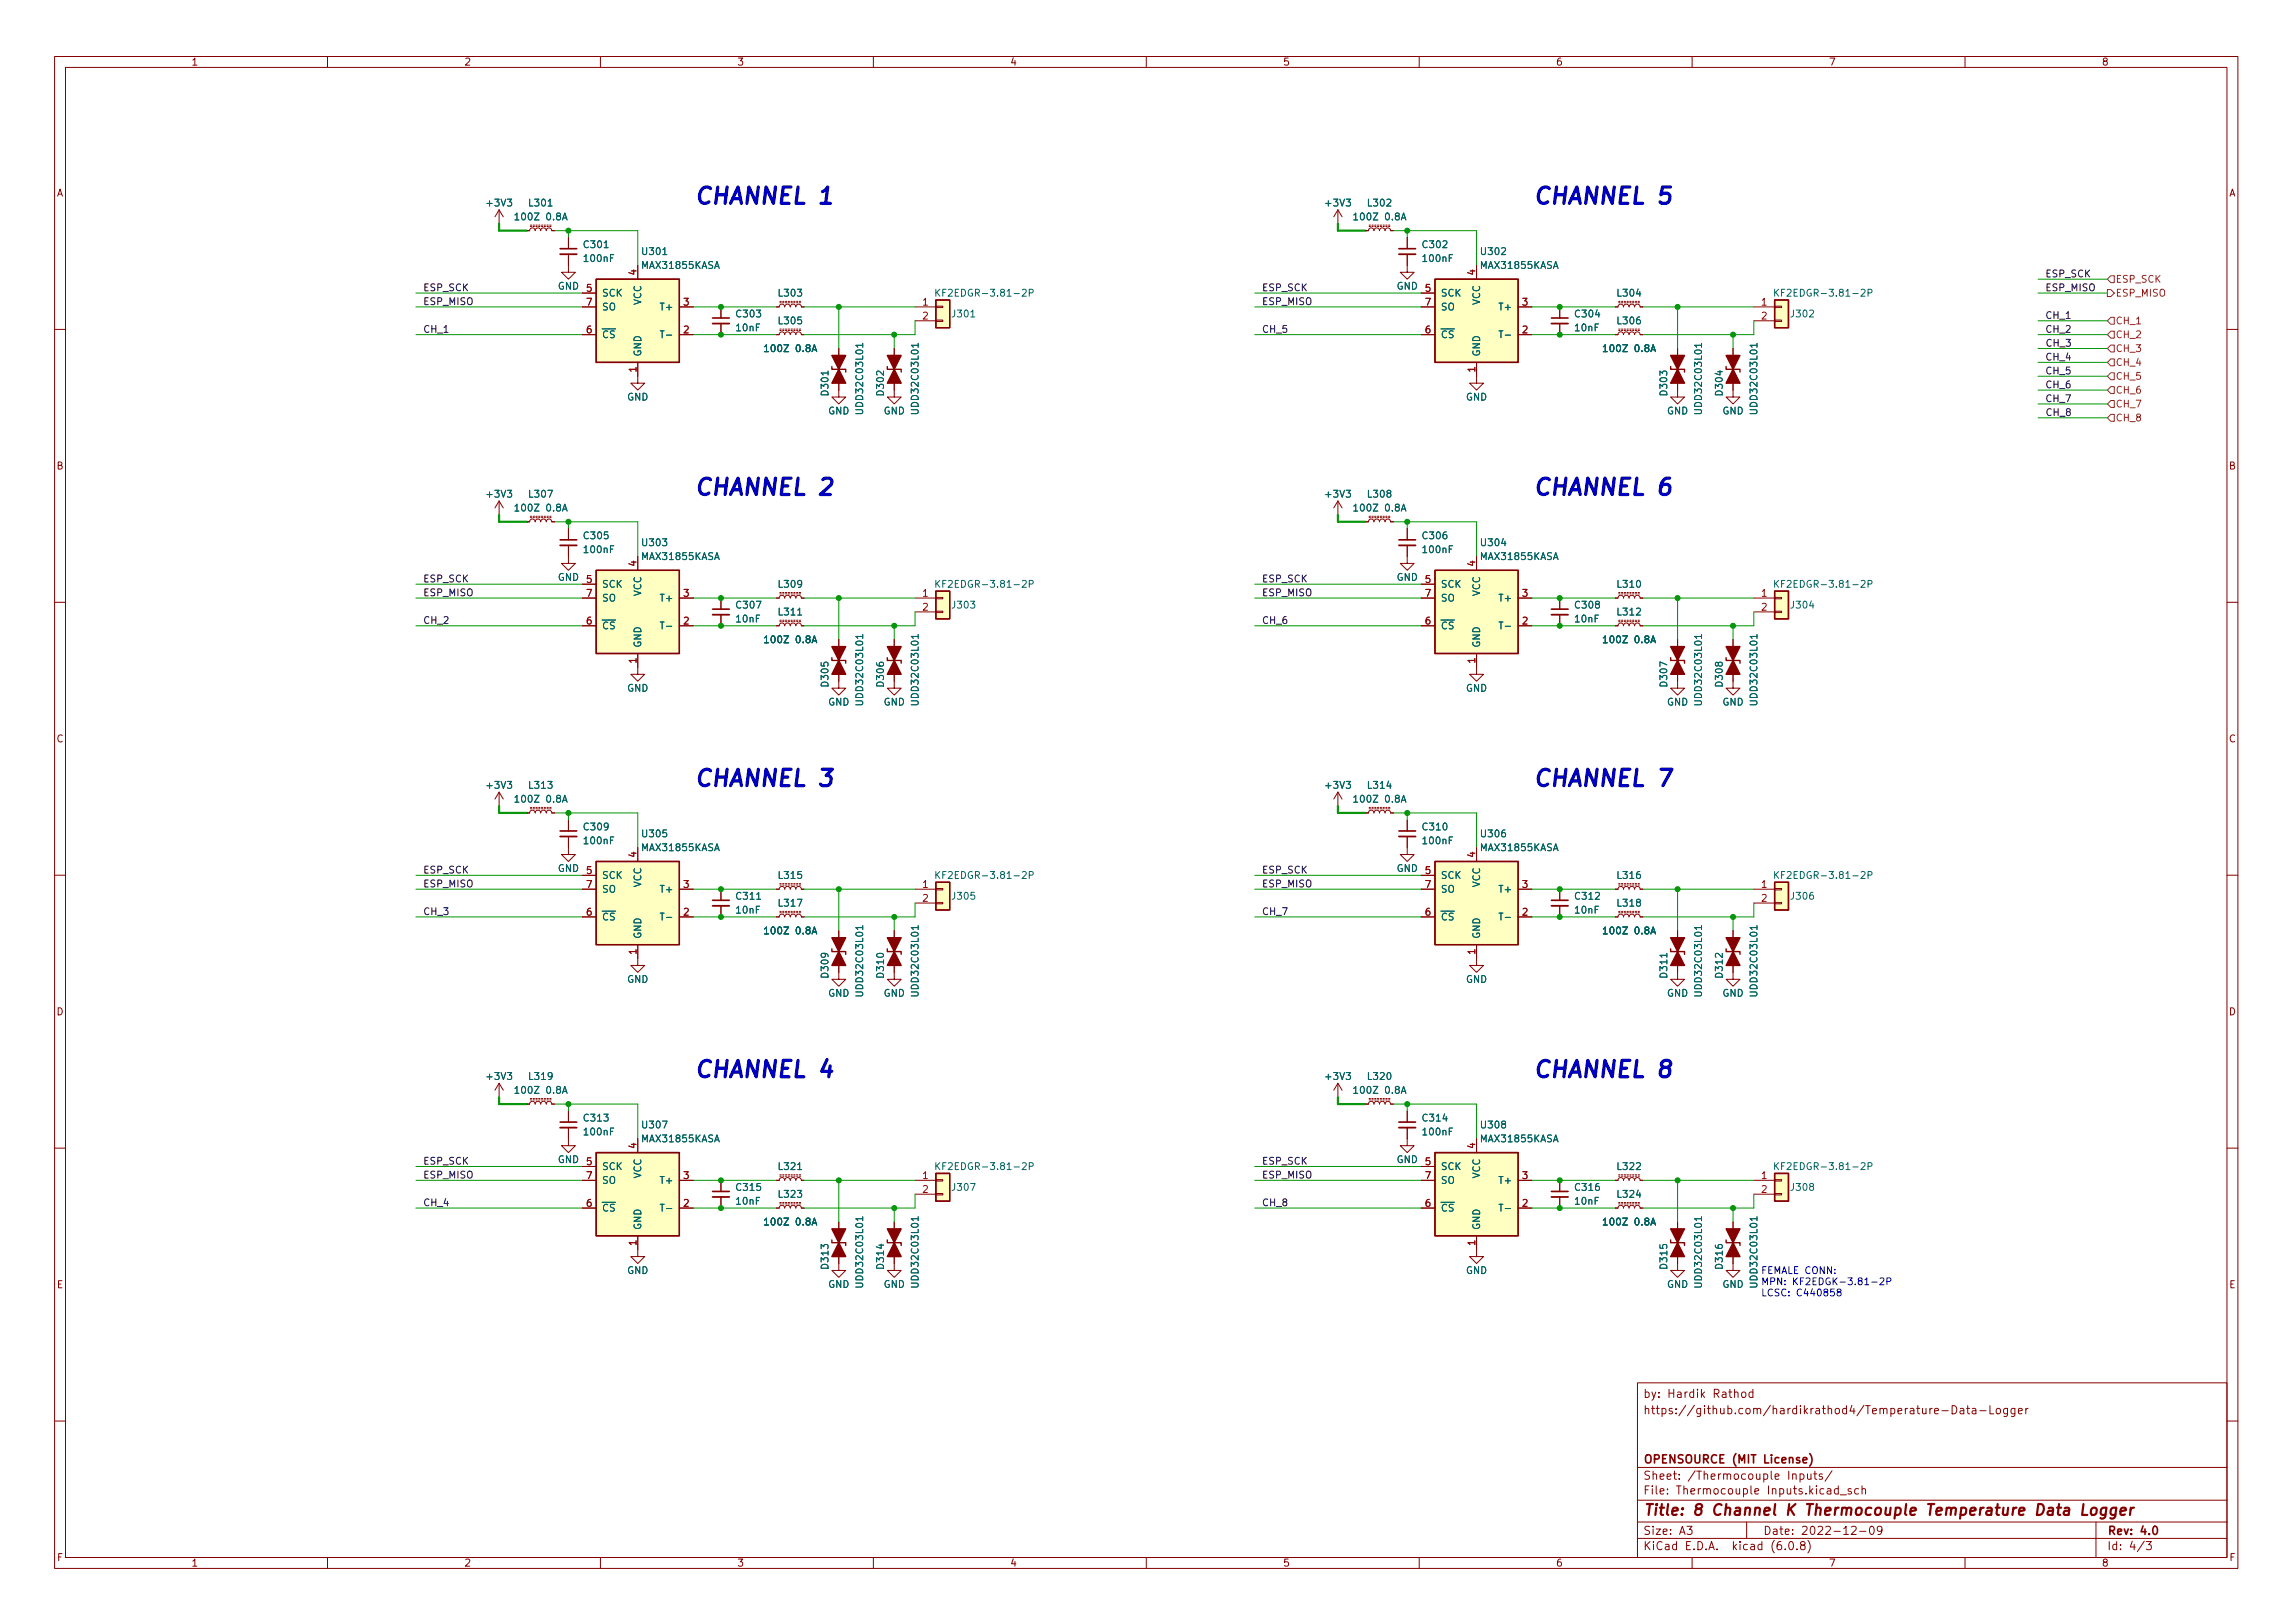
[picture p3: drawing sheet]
<svg xmlns="http://www.w3.org/2000/svg" width="297mm" height="210mm" viewBox="0 0 297 210" stroke-linecap="round" stroke-linejoin="round" font-family="sans-serif">
<defs><g id="words">
<g font-size="3" fill="#0000c2">
<text x="89.8" y="26.4">CHANNEL 1</text>
<text x="198.5" y="26.4">CHANNEL 5</text>
<text x="89.8" y="64.2">CHANNEL 2</text>
<text x="198.5" y="64.2">CHANNEL 6</text>
<text x="89.8" y="101.9">CHANNEL 3</text>
<text x="198.5" y="101.9">CHANNEL 7</text>
<text x="89.8" y="139.6">CHANNEL 4</text>
<text x="198.5" y="139.6">CHANNEL 8</text>
</g>
<text font-size="2" fill="#840000" x="212.8" y="196.3">Title: 8 Channel K Thermocouple Temperature Data Logger</text>
<g font-size="1.5" fill="#840000">
<text x="212.8" y="183.2">https://github.com/hardikrathod4/Temperature-Data-Logger</text>
<text x="212.8" y="181.1">by: Hardik Rathod</text>
<text x="212.8" y="191.7">Sheet: /Thermocouple Inputs/</text>
<text x="212.8" y="189.6">OPENSOURCE (MIT License)</text>
<text x="212.8" y="193.6">File: Thermocouple Inputs.kicad_sch</text>
<text x="212.8" y="200.8">KiCad E.D.A. kicad (6.0.8)</text>
<text x="212.8" y="198.8">Size: A3</text>
<text x="228.4" y="198.8">Date: 2022-12-09</text>
<text x="272.9" y="198.8">Rev: 4.0</text>
<text x="272.9" y="200.8">Id: 4/3</text>
</g>
<g font-size="1.3" fill="#840000">
<text x="24.7" y="8.5">1</text>
<text x="60.1" y="8.5">2</text>
<text x="95.5" y="8.5">3</text>
<text x="130.8" y="8.5">4</text>
<text x="166.2" y="8.5">5</text>
<text x="201.5" y="8.5">6</text>
<text x="236.9" y="8.5">7</text>
<text x="272.2" y="8.5">8</text>
<text x="7.3" y="25.5">A</text>
<text x="288.7" y="25.5">A</text>
<text x="7.3" y="60.8">B</text>
<text x="288.7" y="60.8">B</text>
<text x="7.3" y="96.2">C</text>
<text x="288.7" y="96.2">C</text>
<text x="7.3" y="131.5">D</text>
<text x="288.7" y="131.5">D</text>
<text x="7.4" y="166.9">E</text>
<text x="288.8" y="166.9">E</text>
<text x="7.4" y="202.2">F</text>
<text x="24.7" y="202.9">1</text>
<text x="60.1" y="202.9">2</text>
<text x="95.5" y="202.9">3</text>
<text x="130.8" y="202.9">4</text>
<text x="166.2" y="202.9">5</text>
<text x="201.5" y="202.9">6</text>
<text x="236.9" y="202.9">7</text>
<text x="272.2" y="202.9">8</text>
<text x="288.8" y="202.2">F</text>
</g>
<g font-size="1.3" fill="#006464">
<text x="63.2" y="26.7">+3V3</text>
<text x="67.1" y="28.5">100Z 0.8A</text>
<text x="68.6" y="26.7">L301</text>
<text x="171.8" y="26.7">+3V3</text>
<text x="175.8" y="28.5">100Z 0.8A</text>
<text x="177.3" y="26.7">L302</text>
<text x="75.7" y="32.1">C301</text>
<text x="75.8" y="33.9">100nF</text>
<text x="83.3" y="34.8">MAX31855KASA</text>
<text x="83.3" y="33">U301</text>
<text x="184.4" y="32.1">C302</text>
<text x="184.4" y="33.9">100nF</text>
<text x="191.9" y="34.8">MAX31855KASA</text>
<text x="192" y="33">U302</text>
<text x="72.2" y="37.5">GND</text>
<text x="77.9" y="38.4">SCK</text>
<text x="77.9" y="40.2">SO</text>
<text x="83.1" y="39.5" transform="rotate(-90 83.1 39.5)">VCC</text>
<text x="85.8" y="40.2">T+</text>
<text x="95.5" y="41.1">C303</text>
<text x="100.9" y="38.4">L303</text>
<text x="122.1" y="38.4">KF2EDGR-3.81-2P</text>
<text x="123.4" y="41.1">J301</text>
<text x="180.9" y="37.5">GND</text>
<text x="186.6" y="38.4">SCK</text>
<text x="186.6" y="40.2">SO</text>
<text x="191.7" y="39.5" transform="rotate(-90 191.7 39.5)">VCC</text>
<text x="194.4" y="40.2">T+</text>
<text x="204.1" y="41.1">C304</text>
<text x="209.6" y="38.4">L304</text>
<text x="230.8" y="38.4">KF2EDGR-3.81-2P</text>
<text x="232.1" y="41.1">J302</text>
<text x="77.9" y="43.8">~{CS}</text>
<text x="83.1" y="46.2" transform="rotate(-90 83.1 46.2)">GND</text>
<text x="86.1" y="43.8">T-</text>
<text x="95.4" y="42.9">10nF</text>
<text x="99.5" y="45.6">100Z 0.8A</text>
<text x="100.9" y="42">L305</text>
<text x="186.6" y="43.8">~{CS}</text>
<text x="191.7" y="46.2" transform="rotate(-90 191.7 46.2)">GND</text>
<text x="194.8" y="43.8">T-</text>
<text x="204.1" y="42.9">10nF</text>
<text x="208.1" y="45.6">100Z 0.8A</text>
<text x="209.6" y="42">L306</text>
<text x="81.2" y="51.9">GND</text>
<text x="107.3" y="53.7">GND</text>
<text x="107.3" y="51.1" transform="rotate(-90 107.3 51.1)">D301</text>
<text x="111.8" y="53.3" transform="rotate(-90 111.8 53.3)">UDD32C03L01</text>
<text x="114.5" y="53.7">GND</text>
<text x="114.5" y="51.1" transform="rotate(-90 114.5 51.1)">D302</text>
<text x="119" y="53.3" transform="rotate(-90 119 53.3)">UDD32C03L01</text>
<text x="189.9" y="51.9">GND</text>
<text x="215.9" y="53.7">GND</text>
<text x="216" y="51.1" transform="rotate(-90 216 51.1)">D303</text>
<text x="220.5" y="53.3" transform="rotate(-90 220.5 53.3)">UDD32C03L01</text>
<text x="223.1" y="53.7">GND</text>
<text x="223.2" y="51.1" transform="rotate(-90 223.2 51.1)">D304</text>
<text x="227.6" y="53.3" transform="rotate(-90 227.6 53.3)">UDD32C03L01</text>
<text x="63.2" y="64.5">+3V3</text>
<text x="68.6" y="64.5">L307</text>
<text x="171.8" y="64.5">+3V3</text>
<text x="177.3" y="64.5">L308</text>
<text x="67.1" y="66.3">100Z 0.8A</text>
<text x="75.7" y="69.8">C305</text>
<text x="75.8" y="71.6">100nF</text>
<text x="83.3" y="70.7">U303</text>
<text x="175.8" y="66.3">100Z 0.8A</text>
<text x="184.4" y="69.8">C306</text>
<text x="184.4" y="71.6">100nF</text>
<text x="192" y="70.7">U304</text>
<text x="72.2" y="75.2">GND</text>
<text x="77.9" y="76.1">SCK</text>
<text x="77.9" y="77.9">SO</text>
<text x="83.1" y="77.2" transform="rotate(-90 83.1 77.2)">VCC</text>
<text x="83.3" y="72.5">MAX31855KASA</text>
<text x="85.8" y="77.9">T+</text>
<text x="100.9" y="76.1">L309</text>
<text x="122.1" y="76.1">KF2EDGR-3.81-2P</text>
<text x="180.9" y="75.2">GND</text>
<text x="186.6" y="76.1">SCK</text>
<text x="186.6" y="77.9">SO</text>
<text x="191.7" y="77.2" transform="rotate(-90 191.7 77.2)">VCC</text>
<text x="191.9" y="72.5">MAX31855KASA</text>
<text x="194.4" y="77.9">T+</text>
<text x="209.6" y="76.1">L310</text>
<text x="230.8" y="76.1">KF2EDGR-3.81-2P</text>
<text x="77.9" y="81.5">~{CS}</text>
<text x="83.1" y="83.9" transform="rotate(-90 83.1 83.9)">GND</text>
<text x="86.1" y="81.5">T-</text>
<text x="95.4" y="80.6">10nF</text>
<text x="95.5" y="78.8">C307</text>
<text x="99.5" y="83.3">100Z 0.8A</text>
<text x="100.9" y="79.7">L311</text>
<text x="123.4" y="78.8">J303</text>
<text x="186.6" y="81.5">~{CS}</text>
<text x="191.7" y="83.9" transform="rotate(-90 191.7 83.9)">GND</text>
<text x="194.8" y="81.5">T-</text>
<text x="204.1" y="80.6">10nF</text>
<text x="204.1" y="78.8">C308</text>
<text x="208.1" y="83.3">100Z 0.8A</text>
<text x="209.6" y="79.7">L312</text>
<text x="232.1" y="78.8">J304</text>
<text x="81.2" y="89.6">GND</text>
<text x="107.3" y="88.8" transform="rotate(-90 107.3 88.8)">D305</text>
<text x="114.5" y="88.8" transform="rotate(-90 114.5 88.8)">D306</text>
<text x="189.9" y="89.6">GND</text>
<text x="216" y="88.8" transform="rotate(-90 216 88.8)">D307</text>
<text x="223.2" y="88.8" transform="rotate(-90 223.2 88.8)">D308</text>
<text x="107.3" y="91.4">GND</text>
<text x="111.8" y="91" transform="rotate(-90 111.8 91)">UDD32C03L01</text>
<text x="114.5" y="91.4">GND</text>
<text x="119" y="91" transform="rotate(-90 119 91)">UDD32C03L01</text>
<text x="215.9" y="91.4">GND</text>
<text x="220.5" y="91" transform="rotate(-90 220.5 91)">UDD32C03L01</text>
<text x="223.1" y="91.4">GND</text>
<text x="227.6" y="91" transform="rotate(-90 227.6 91)">UDD32C03L01</text>
<text x="63.2" y="102.2">+3V3</text>
<text x="67.1" y="104">100Z 0.8A</text>
<text x="68.6" y="102.2">L313</text>
<text x="75.7" y="107.6">C309</text>
<text x="171.8" y="102.2">+3V3</text>
<text x="175.8" y="104">100Z 0.8A</text>
<text x="177.3" y="102.2">L314</text>
<text x="184.4" y="107.6">C310</text>
<text x="72.2" y="112.9">GND</text>
<text x="75.8" y="109.4">100nF</text>
<text x="77.9" y="113.8">SCK</text>
<text x="83.3" y="110.3">MAX31855KASA</text>
<text x="83.3" y="108.5">U305</text>
<text x="100.9" y="113.8">L315</text>
<text x="122.1" y="113.8">KF2EDGR-3.81-2P</text>
<text x="180.9" y="112.9">GND</text>
<text x="184.4" y="109.4">100nF</text>
<text x="186.6" y="113.8">SCK</text>
<text x="191.9" y="110.3">MAX31855KASA</text>
<text x="192" y="108.5">U306</text>
<text x="209.6" y="113.8">L316</text>
<text x="230.8" y="113.8">KF2EDGR-3.81-2P</text>
<text x="77.9" y="119.2">~{CS}</text>
<text x="77.9" y="115.6">SO</text>
<text x="83.1" y="115" transform="rotate(-90 83.1 115)">VCC</text>
<text x="85.8" y="115.6">T+</text>
<text x="86.1" y="119.2">T-</text>
<text x="95.4" y="118.3">10nF</text>
<text x="95.5" y="116.5">C311</text>
<text x="100.9" y="117.4">L317</text>
<text x="123.4" y="116.5">J305</text>
<text x="186.6" y="119.2">~{CS}</text>
<text x="186.6" y="115.6">SO</text>
<text x="191.7" y="115" transform="rotate(-90 191.7 115)">VCC</text>
<text x="194.4" y="115.6">T+</text>
<text x="194.8" y="119.2">T-</text>
<text x="204.1" y="118.3">10nF</text>
<text x="204.1" y="116.5">C312</text>
<text x="209.6" y="117.4">L318</text>
<text x="232.1" y="116.5">J306</text>
<text x="83.1" y="121.7" transform="rotate(-90 83.1 121.7)">GND</text>
<text x="99.5" y="121">100Z 0.8A</text>
<text x="191.7" y="121.7" transform="rotate(-90 191.7 121.7)">GND</text>
<text x="208.1" y="121">100Z 0.8A</text>
<text x="81.2" y="127.3">GND</text>
<text x="107.3" y="129.1">GND</text>
<text x="107.3" y="126.6" transform="rotate(-90 107.3 126.6)">D309</text>
<text x="111.8" y="128.8" transform="rotate(-90 111.8 128.8)">UDD32C03L01</text>
<text x="114.5" y="129.1">GND</text>
<text x="114.5" y="126.6" transform="rotate(-90 114.5 126.6)">D310</text>
<text x="119" y="128.8" transform="rotate(-90 119 128.8)">UDD32C03L01</text>
<text x="189.9" y="127.3">GND</text>
<text x="215.9" y="129.1">GND</text>
<text x="216" y="126.6" transform="rotate(-90 216 126.6)">D311</text>
<text x="220.5" y="128.8" transform="rotate(-90 220.5 128.8)">UDD32C03L01</text>
<text x="223.1" y="129.1">GND</text>
<text x="223.2" y="126.6" transform="rotate(-90 223.2 126.6)">D312</text>
<text x="227.6" y="128.8" transform="rotate(-90 227.6 128.8)">UDD32C03L01</text>
<text x="63.2" y="139.9">+3V3</text>
<text x="67.1" y="141.7">100Z 0.8A</text>
<text x="68.6" y="139.9">L319</text>
<text x="171.8" y="139.9">+3V3</text>
<text x="175.8" y="141.7">100Z 0.8A</text>
<text x="177.3" y="139.9">L320</text>
<text x="75.7" y="145.3">C313</text>
<text x="75.8" y="147.1">100nF</text>
<text x="83.3" y="148">MAX31855KASA</text>
<text x="83.3" y="146.2">U307</text>
<text x="184.4" y="145.3">C314</text>
<text x="184.4" y="147.1">100nF</text>
<text x="191.9" y="148">MAX31855KASA</text>
<text x="192" y="146.2">U308</text>
<text x="72.2" y="150.7">GND</text>
<text x="77.9" y="151.6">SCK</text>
<text x="77.9" y="153.4">SO</text>
<text x="83.1" y="152.7" transform="rotate(-90 83.1 152.7)">VCC</text>
<text x="85.8" y="153.4">T+</text>
<text x="95.5" y="154.3">C315</text>
<text x="100.9" y="155.2">L323</text>
<text x="100.9" y="151.6">L321</text>
<text x="122.1" y="151.6">KF2EDGR-3.81-2P</text>
<text x="123.4" y="154.3">J307</text>
<text x="180.9" y="150.7">GND</text>
<text x="186.6" y="151.6">SCK</text>
<text x="186.6" y="153.4">SO</text>
<text x="191.7" y="152.7" transform="rotate(-90 191.7 152.7)">VCC</text>
<text x="194.4" y="153.4">T+</text>
<text x="204.1" y="154.3">C316</text>
<text x="209.6" y="155.2">L324</text>
<text x="209.6" y="151.6">L322</text>
<text x="230.8" y="151.6">KF2EDGR-3.81-2P</text>
<text x="232.1" y="154.3">J308</text>
<text x="77.9" y="157">~{CS}</text>
<text x="83.1" y="159.4" transform="rotate(-90 83.1 159.4)">GND</text>
<text x="86.1" y="157">T-</text>
<text x="95.4" y="156.1">10nF</text>
<text x="99.5" y="158.7">100Z 0.8A</text>
<text x="186.6" y="157">~{CS}</text>
<text x="191.7" y="159.4" transform="rotate(-90 191.7 159.4)">GND</text>
<text x="194.8" y="157">T-</text>
<text x="204.1" y="156.1">10nF</text>
<text x="208.1" y="158.7">100Z 0.8A</text>
<text x="81.2" y="165">GND</text>
<text x="107.3" y="166.8">GND</text>
<text x="107.3" y="164.3" transform="rotate(-90 107.3 164.3)">D313</text>
<text x="111.8" y="166.5" transform="rotate(-90 111.8 166.5)">UDD32C03L01</text>
<text x="114.5" y="166.8">GND</text>
<text x="114.5" y="164.3" transform="rotate(-90 114.5 164.3)">D314</text>
<text x="119" y="166.5" transform="rotate(-90 119 166.5)">UDD32C03L01</text>
<text x="189.9" y="165">GND</text>
<text x="215.9" y="166.8">GND</text>
<text x="216" y="164.3" transform="rotate(-90 216 164.3)">D315</text>
<text x="220.5" y="166.5" transform="rotate(-90 220.5 166.5)">UDD32C03L01</text>
<text x="223.1" y="166.8">GND</text>
<text x="223.2" y="164.3" transform="rotate(-90 223.2 164.3)">D316</text>
<text x="227.6" y="166.5" transform="rotate(-90 227.6 166.5)">UDD32C03L01</text>
</g>
<g font-size="1.3" fill="#a90000">
<text x="82.4" y="35.6" transform="rotate(-90 82.4 35.6)">4</text>
<text x="191.1" y="35.6" transform="rotate(-90 191.1 35.6)">4</text>
<text x="76" y="37.8">5</text>
<text x="76" y="39.6">7</text>
<text x="88.6" y="39.6">3</text>
<text x="119.5" y="39.6">1</text>
<text x="119.5" y="41.4">2</text>
<text x="184.6" y="37.8">5</text>
<text x="184.6" y="39.6">7</text>
<text x="197.2" y="39.6">3</text>
<text x="228.2" y="39.6">1</text>
<text x="228.2" y="41.4">2</text>
<text x="76" y="43.2">6</text>
<text x="88.6" y="43.2">2</text>
<text x="184.6" y="43.2">6</text>
<text x="197.2" y="43.2">2</text>
<text x="82.4" y="48.2" transform="rotate(-90 82.4 48.2)">1</text>
<text x="191.1" y="48.2" transform="rotate(-90 191.1 48.2)">1</text>
<text x="76" y="75.5">5</text>
<text x="76" y="77.3">7</text>
<text x="82.4" y="73.3" transform="rotate(-90 82.4 73.3)">4</text>
<text x="88.6" y="77.3">3</text>
<text x="119.5" y="77.3">1</text>
<text x="184.6" y="75.5">5</text>
<text x="184.6" y="77.3">7</text>
<text x="191.1" y="73.3" transform="rotate(-90 191.1 73.3)">4</text>
<text x="197.2" y="77.3">3</text>
<text x="228.2" y="77.3">1</text>
<text x="76" y="80.9">6</text>
<text x="88.6" y="80.9">2</text>
<text x="119.5" y="79.1">2</text>
<text x="184.6" y="80.9">6</text>
<text x="197.2" y="80.9">2</text>
<text x="228.2" y="79.1">2</text>
<text x="82.4" y="85.9" transform="rotate(-90 82.4 85.9)">1</text>
<text x="191.1" y="85.9" transform="rotate(-90 191.1 85.9)">1</text>
<text x="76" y="113.2">5</text>
<text x="82.4" y="111.1" transform="rotate(-90 82.4 111.1)">4</text>
<text x="184.6" y="113.2">5</text>
<text x="191.1" y="111.1" transform="rotate(-90 191.1 111.1)">4</text>
<text x="76" y="118.6">6</text>
<text x="76" y="115">7</text>
<text x="88.6" y="118.6">2</text>
<text x="88.6" y="115">3</text>
<text x="119.5" y="115">1</text>
<text x="119.5" y="116.8">2</text>
<text x="184.6" y="118.6">6</text>
<text x="184.6" y="115">7</text>
<text x="197.2" y="118.6">2</text>
<text x="197.2" y="115">3</text>
<text x="228.2" y="115">1</text>
<text x="228.2" y="116.8">2</text>
<text x="82.4" y="123.6" transform="rotate(-90 82.4 123.6)">1</text>
<text x="191.1" y="123.6" transform="rotate(-90 191.1 123.6)">1</text>
<text x="82.4" y="148.8" transform="rotate(-90 82.4 148.8)">4</text>
<text x="191.1" y="148.8" transform="rotate(-90 191.1 148.8)">4</text>
<text x="76" y="150.9">5</text>
<text x="76" y="152.7">7</text>
<text x="88.6" y="152.7">3</text>
<text x="119.5" y="152.7">1</text>
<text x="119.5" y="154.5">2</text>
<text x="184.6" y="150.9">5</text>
<text x="184.6" y="152.7">7</text>
<text x="197.2" y="152.7">3</text>
<text x="228.2" y="152.7">1</text>
<text x="228.2" y="154.5">2</text>
<text x="76" y="156.3">6</text>
<text x="82.4" y="161.3" transform="rotate(-90 82.4 161.3)">1</text>
<text x="88.6" y="156.3">2</text>
<text x="184.6" y="156.3">6</text>
<text x="191.1" y="161.3" transform="rotate(-90 191.1 161.3)">1</text>
<text x="197.2" y="156.3">2</text>
</g>
<g font-size="1.3" fill="#0f0f0f">
<text x="264.9" y="35.9">ESP_SCK</text>
<text x="54.8" y="39.5">ESP_MISO</text>
<text x="54.8" y="37.7">ESP_SCK</text>
<text x="163.4" y="39.5">ESP_MISO</text>
<text x="163.4" y="37.7">ESP_SCK</text>
<text x="264.9" y="41.3">CH_1</text>
<text x="264.9" y="37.7">ESP_MISO</text>
<text x="54.8" y="43.1">CH_1</text>
<text x="163.4" y="43.1">CH_5</text>
<text x="264.9" y="43.1">CH_2</text>
<text x="264.9" y="46.7">CH_4</text>
<text x="264.9" y="44.9">CH_3</text>
<text x="264.9" y="50.3">CH_6</text>
<text x="264.9" y="52.1">CH_7</text>
<text x="264.9" y="48.5">CH_5</text>
<text x="264.9" y="53.9">CH_8</text>
<text x="54.8" y="75.4">ESP_SCK</text>
<text x="54.8" y="77.2">ESP_MISO</text>
<text x="163.4" y="77.2">ESP_MISO</text>
<text x="163.4" y="75.4">ESP_SCK</text>
<text x="54.8" y="80.8">CH_2</text>
<text x="163.4" y="80.8">CH_6</text>
<text x="54.8" y="113.1">ESP_SCK</text>
<text x="163.4" y="113.1">ESP_SCK</text>
<text x="54.8" y="118.5">CH_3</text>
<text x="54.8" y="114.9">ESP_MISO</text>
<text x="163.4" y="114.9">ESP_MISO</text>
<text x="163.4" y="118.5">CH_7</text>
<text x="54.8" y="150.9">ESP_SCK</text>
<text x="54.8" y="152.7">ESP_MISO</text>
<text x="163.4" y="150.9">ESP_SCK</text>
<text x="163.4" y="152.7">ESP_MISO</text>
<text x="54.8" y="156.3">CH_4</text>
<text x="163.4" y="156.3">CH_8</text>
</g>
<g font-size="1.3" fill="#725600">
<text x="274" y="38.4">ESP_MISO</text>
<text x="274" y="36.6">ESP_SCK</text>
<text x="274" y="47.4">CH_4</text>
<text x="274" y="42">CH_1</text>
<text x="274" y="45.6">CH_3</text>
<text x="274" y="43.8">CH_2</text>
<text x="274" y="49.2">CH_5</text>
<text x="274" y="51">CH_6</text>
<text x="274" y="52.8">CH_7</text>
<text x="274" y="54.6">CH_8</text>
</g>
<g font-size="1.3" fill="#0000c2">
<text x="228.1" y="165">FEMALE CONN:</text>
<text x="228.1" y="166.5">MPN: KF2EDGK-3.81-2P</text>
<text x="228.1" y="167.9">LCSC: C440858</text>
</g>
</g></defs>
<g fill="none" stroke="#840000" stroke-width=".13">
<path d="M7.1 7.3h282.8v195.9h-282.8zM8.5 8.7h280v193.1h-280zM42.4 7.3v1.4M77.8 7.3v1.4M113.1 7.3v1.4M148.5 7.3v1.4M183.8 7.3v1.4M219.2 7.3v1.4M254.6 7.3v1.4M64.7 27.2v1.8M64.7 27.2l-.6 .9M64.7 27.2l.5 .9"/>
<path d="M68.2 29.9h.4l.1-.3 .3-.1 .2 .1 .1 .3 .1-.2 .2-.2 .3 .1 .1 .3 .2-.3 .3-.1 .2 .2 .1 .2 .1-.3 .2-.1 .3 .1 .1 .3h.3M68.7 29.3h.2M68.7 29.2h.2M69.1 29.3h.1M69.1 29.2h.1M69.4 29.3h.2M69.4 29.2h.2M69.8 29.3h.2M69.8 29.2h.2M70.1 29.3h.2M70.1 29.2h.2M70.5 29.3h.2"/>
<path d="M70.5 29.2h.2M70.9 29.3h.1M70.9 29.2h.1M71.2 29.3h.2M71.2 29.2h.2M73.6 32.9v2.4h.9l-.9 .9-.9-.9h.9M73.6 30.8v1.4M75.4 39.8h1.8M75.4 38h1.8M82.6 34.4v1.8M88 39.8h1.8M93.4 39.8v1.4"/>
<path d="M100.6 39.8h.3l.1-.3 .3-.1 .2 .1 .2 .3v-.3l.3-.1 .2 .1 .2 .3 .1-.3 .3-.1 .2 .1 .1 .3 .1-.3 .2-.1 .3 .1 .1 .3h.4M101 39.2h.2M101 39h.2M101.4 39.2h.2M101.4 39h.2M101.7 39.2h.2M101.7 39h.2M102.1 39.2h.2M102.1 39h.2M102.5 39.2h.1M102.5 39h.1M102.8 39.2h.2"/>
<path d="M102.8 39h.2M103.2 39.2h.2M103.2 39h.2M103.5 39.2h.2M103.5 39h.2M118.5 39.8h2.7M121.2 39.7h.9v.2h-.9zM173.3 27.2v1.8M173.3 27.2l-.5 .9M173.3 27.2l.6 .9M176.9 29.9h.4l.1-.3 .2-.1 .3 .1 .1 .3 .1-.2 .2-.2 .3 .1 .1 .3 .2-.3 .3-.1 .1 .2 .1 .2 .1-.3 .3-.1 .2 .1 .1 .3h.4M177.4 29.3h.1"/>
<path d="M177.4 29.2h.1M177.7 29.3h.2M177.7 29.2h.2M178.1 29.3h.2M178.1 29.2h.2M178.4 29.3h.2M178.4 29.2h.2M178.8 29.3h.2M178.8 29.2h.2M179.2 29.3h.1M179.2 29.2h.1M179.5 29.3h.2"/>
<path d="M179.5 29.2h.2M179.9 29.3h.1M179.9 29.2h.1M182.3 32.9v2.4h.9l-.9 .9-.9-.9h.9M182.3 30.8v1.4M184.1 39.8h1.8M184.1 38h1.8M191.3 34.4v1.8M196.7 39.8h1.8M202.1 39.8v1.4M209.2 39.8h.4l.1-.3 .3-.1 .2 .1 .1 .3 .1-.3 .2-.1 .3 .1 .1 .3 .2-.3 .3-.1 .2 .2v.2l.2-.3 .2-.1 .3 .1 .1 .3h.3M209.7 39.2h.2"/>
<path d="M209.7 39h.2M210 39.2h.2M210 39h.2M210.4 39.2h.2M210.4 39h.2M210.8 39.2h.1M210.8 39h.1M211.1 39.2h.2M211.1 39h.2M211.5 39.2h.2M211.5 39h.2M211.8 39.2h.2"/>
<path d="M211.8 39h.2M212.2 39.2h.2M212.2 39h.2M227.2 39.8h2.7M229.9 39.7h.9v.2h-.9zM7.1 42.7h1.4M75.4 43.4h1.8M82.6 46.9v2.7h.9l-.9 .9-.9-.9h.9M88 43.4h1.8M93.4 41.9v1.5M100.6 43.4h.3l.1-.3 .3-.1 .2 .1 .2 .3v-.3l.3-.1 .2 .1 .2 .3 .1-.3 .3-.1 .2 .1 .1 .3 .1-.3 .2-.1 .3 .1 .1 .3h.4M101 42.8h.2"/>
<path d="M101 42.6h.2M101.4 42.8h.2M101.4 42.6h.2M101.7 42.8h.2M101.7 42.6h.2M102.1 42.8h.2M102.1 42.6h.2M102.5 42.8h.1M102.5 42.6h.1M102.8 42.8h.2M102.8 42.6h.2M103.2 42.8h.2"/>
<path d="M103.2 42.6h.2M103.5 42.8h.2M103.5 42.6h.2M108.7 45.1v6.3h.9l-.9 .9-.9-.9h.9M115.8 45.1v6.3h.9l-.9 .9-.9-.9h.9M118.5 41.6h2.7M121.2 41.5h.9v.1h-.9zM184.1 43.4h1.8M191.3 46.9v2.7h.9l-.9 .9-.9-.9h.9M196.7 43.4h1.8M202.1 41.9v1.5M209.2 43.4h.4l.1-.3 .3-.1 .2 .1 .1 .3 .1-.3 .2-.1 .3 .1 .1 .3 .2-.3 .3-.1 .2 .1v.3l.2-.3 .2-.1 .3 .1 .1 .3h.3"/>
<path d="M209.7 42.8h.2M209.7 42.6h.2M210 42.8h.2M210 42.6h.2M210.4 42.8h.2M210.4 42.6h.2M210.8 42.8h.1M210.8 42.6h.1M211.1 42.8h.2M211.1 42.6h.2M211.5 42.8h.2M211.5 42.6h.2"/>
<path d="M211.8 42.8h.2M211.8 42.6h.2M212.2 42.8h.2M212.2 42.6h.2M217.3 45.1v6.3h.9l-.9 .9-.9-.9h.9M224.5 45.1v6.3h.9l-.9 .9-.9-.9h.9M227.2 41.6h2.7M229.9 41.5h.9v.1h-.9zM288.5 42.7h1.4M7.1 78h1.4M64.7 64.9v1.8M64.7 64.9l-.6 .9"/>
<path d="M64.7 64.9l.5 .9M68.2 67.6h.4l.1-.3 .3-.1 .2 .1 .1 .3 .1-.2 .2-.2 .3 .1 .1 .3 .2-.3h.3l.2 .1 .1 .2 .1-.3 .2-.1 .3 .1 .1 .3h.3M68.7 67.1h.2M68.7 66.9h.2M69.1 67.1h.1M69.1 66.9h.1M69.4 67.1h.2M69.4 66.9h.2M69.8 67.1h.2M69.8 66.9h.2M70.1 67.1h.2M70.1 66.9h.2"/>
<path d="M70.5 67.1h.2M70.5 66.9h.2M70.9 67.1h.1M70.9 66.9h.1M71.2 67.1h.2M71.2 66.9h.2M73.6 70.7v2.3h.9l-.9 .9-.9-.9h.9M73.6 68.5v1.4M75.4 77.5h1.8M75.4 75.7h1.8M82.6 72.1v1.8M88 77.5h1.8"/>
<path d="M93.4 77.5v1.4M93.4 79.6v1.5M100.6 77.5h.3l.1-.3 .3-.1 .2 .1 .2 .3v-.3l.3-.1 .2 .1 .2 .3 .1-.3 .3-.1 .2 .2 .1 .2 .1-.3 .2-.1 .3 .1 .1 .3h.4M101 76.9h.2M101 76.8h.2M101.4 76.9h.2M101.4 76.8h.2M101.7 76.9h.2M101.7 76.8h.2M102.1 76.9h.2M102.1 76.8h.2M102.5 76.9h.1"/>
<path d="M102.5 76.8h.1M102.8 76.9h.2M102.8 76.8h.2M103.2 76.9h.2M103.2 76.8h.2M103.5 76.9h.2M103.5 76.8h.2M118.5 77.5h2.7M118.5 79.3h2.7M121.2 79.2h.9v.2h-.9zM121.2 77.4h.9v.2h-.9zM173.3 64.9v1.8"/>
<path d="M173.3 64.9l-.5 .9M173.3 64.9l.6 .9M176.9 67.6h.4l.1-.3 .2-.1 .3 .1 .1 .3 .1-.2 .2-.2 .3 .1 .1 .3 .2-.3h.3l.2 .1v.2l.1-.3 .3-.1 .2 .1 .1 .3h.4M177.4 67.1h.1M177.4 66.9h.1M177.7 67.1h.2M177.7 66.9h.2M178.1 67.1h.2M178.1 66.9h.2M178.4 67.1h.2M178.4 66.9h.2M178.8 67.1h.2"/>
<path d="M178.8 66.9h.2M179.2 67.1h.1M179.2 66.9h.1M179.5 67.1h.2M179.5 66.9h.2M179.9 67.1h.1M179.9 66.9h.1M182.3 70.7v2.3h.9l-.9 .9-.9-.9h.9M182.3 68.5v1.4M184.1 77.5h1.8M184.1 75.7h1.8M191.3 72.1v1.8"/>
<path d="M196.7 77.5h1.8M202.1 77.5v1.4M202.1 79.6v1.5M209.2 77.5h.4l.1-.3 .3-.1 .2 .1 .1 .3 .1-.3 .2-.1 .3 .1 .1 .3 .2-.3 .3-.1 .2 .2v.2l.2-.3 .2-.1 .3 .1 .1 .3h.3M209.7 76.9h.2M209.7 76.8h.2M210 76.9h.2M210 76.8h.2M210.4 76.9h.2M210.4 76.8h.2M210.8 76.9h.1M210.8 76.8h.1"/>
<path d="M211.1 76.9h.2M211.1 76.8h.2M211.5 76.9h.2M211.5 76.8h.2M211.8 76.9h.2M211.8 76.8h.2M212.2 76.9h.2M212.2 76.8h.2M227.2 77.5h2.7M227.2 79.3h2.7M229.9 79.2h.9v.2h-.9zM229.9 77.4h.9v.2h-.9z"/>
<path d="M288.5 78h1.4M75.4 81.1h1.8M82.6 84.7v2.7h.9l-.9 .9-.9-.9h.9M88 81.1h1.8M100.6 81.1h.3l.1-.3 .3-.1 .2 .1 .2 .3v-.3l.3-.1 .2 .1 .2 .3 .1-.3 .3-.1 .2 .2 .1 .2 .1-.3 .2-.1 .3 .1 .1 .3h.4M101 80.5h.2M101 80.4h.2M101.4 80.5h.2M101.4 80.4h.2M101.7 80.5h.2M101.7 80.4h.2M102.1 80.5h.2"/>
<path d="M102.1 80.4h.2M102.5 80.5h.1M102.5 80.4h.1M102.8 80.5h.2M102.8 80.4h.2M103.2 80.5h.2M103.2 80.4h.2M103.5 80.5h.2M103.5 80.4h.2M108.7 82.9v6.3h.9l-.9 .8-.9-.8h.9M115.8 82.9v6.3h.9l-.9 .8-.9-.8h.9M184.1 81.1h1.8"/>
<path d="M191.3 84.7v2.7h.9l-.9 .9-.9-.9h.9M196.7 81.1h1.8M209.2 81.1h.4l.1-.3 .3-.1 .2 .1 .1 .3 .1-.3 .2-.1 .3 .1 .1 .3 .2-.3 .3-.1 .2 .2v.2l.2-.3 .2-.1 .3 .1 .1 .3h.3M209.7 80.5h.2M209.7 80.4h.2M210 80.5h.2M210 80.4h.2M210.4 80.5h.2M210.4 80.4h.2M210.8 80.5h.1M210.8 80.4h.1M211.1 80.5h.2"/>
<path d="M211.1 80.4h.2M211.5 80.5h.2M211.5 80.4h.2M211.8 80.5h.2M211.8 80.4h.2M212.2 80.5h.2M212.2 80.4h.2M217.3 82.9v6.3h.9l-.9 .8-.9-.8h.9M224.5 82.9v6.3h.9l-.9 .8-.9-.8h.9M7.1 113.4h1.4M64.7 102.6l-.6 .9M64.7 102.6v1.8"/>
<path d="M64.7 102.6l.5 .9M68.2 105.3h.4l.1-.2 .3-.1 .2 .1 .1 .2 .1-.2 .2-.1h.3l.1 .3 .2-.3h.3l.2 .1 .1 .2 .1-.2 .2-.1 .3 .1 .1 .2h.3M68.7 104.8h.2M68.7 104.6h.2M69.1 104.8h.1M69.1 104.6h.1M69.4 104.8h.2M69.4 104.6h.2M69.8 104.8h.2M69.8 104.6h.2M70.1 104.8h.2M70.1 104.6h.2"/>
<path d="M70.5 104.8h.2M70.5 104.6h.2M70.9 104.8h.1M70.9 104.6h.1M71.2 104.8h.2M71.2 104.6h.2M73.6 108.4v2.3h.9l-.9 .9-.9-.9h.9M73.6 106.2v1.4M75.4 113.4h1.8M75.4 118.8h1.8M75.4 115.2h1.8M82.6 109.8v1.8"/>
<path d="M88 118.8h1.8M88 115.2h1.8M93.4 115.2v1.4M93.4 117.3v1.5M100.6 118.8h.3l.1-.3 .3-.1 .2 .1 .2 .3v-.2l.3-.2 .2 .1 .2 .3 .1-.3 .4-.1 .1 .2 .1 .2 .1-.3 .2-.1 .3 .1 .1 .3h.4M100.6 115.2h.3l.1-.3 .3-.1 .2 .1 .2 .3v-.2l.3-.2 .2 .1 .2 .3 .1-.3 .3-.1 .2 .2 .1 .2 .1-.3 .2-.1 .3 .1 .1 .3h.4M101 118.2h.2M101 118.1h.2M101 114.7h.2M101 114.5h.2M101.4 118.2h.2M101.4 118.1h.2"/>
<path d="M101.4 114.7h.2M101.4 114.5h.2M101.7 118.2h.2M101.7 118.1h.2M101.7 114.7h.2M101.7 114.5h.2M102.1 118.2h.2M102.1 118.1h.2M102.1 114.7h.2M102.1 114.5h.2M102.5 118.2h.1M102.5 118.1h.1"/>
<path d="M102.5 114.7h.1M102.5 114.5h.1M102.8 118.2h.2M102.8 118.1h.2M102.8 114.7h.2M102.8 114.5h.2M103.2 118.2h.2M103.2 118.1h.2M103.2 114.7h.2M103.2 114.5h.2M103.5 118.2h.2M103.5 118.1h.2"/>
<path d="M103.5 114.7h.2M103.5 114.5h.2M118.5 115.2h2.7M118.5 117h2.7M121.2 116.9h.9v.2h-.9zM121.2 115.1h.9v.2h-.9zM173.3 102.6l-.5 .9M173.3 102.6v1.8M173.3 102.6l.6 .9M176.9 105.3h.4l.1-.2 .2-.1 .3 .1 .1 .2 .1-.2 .2-.1h.3l.1 .3 .2-.3h.3l.2 .1v.2l.1-.2 .3-.1 .2 .1 .1 .2h.4M177.4 104.8h.1M177.4 104.6h.1"/>
<path d="M177.7 104.8h.2M177.7 104.6h.2M178.1 104.8h.2M178.1 104.6h.2M178.4 104.8h.2M178.4 104.6h.2M178.8 104.8h.2M178.8 104.6h.2M179.2 104.8h.1M179.2 104.6h.1M179.5 104.8h.2M179.5 104.6h.2"/>
<path d="M179.9 104.8h.1M179.9 104.6h.1M182.3 108.4v2.3h.9l-.9 .9-.9-.9h.9M182.3 106.2v1.4M184.1 113.4h1.8M184.1 118.8h1.8M184.1 115.2h1.8M191.3 109.8v1.8M196.7 118.8h1.8M196.7 115.2h1.8M202.1 115.2v1.4M202.1 117.3v1.5"/>
<path d="M209.2 115.2h.4l.1-.3 .3-.1 .2 .1 .1 .3 .1-.2 .2-.2 .3 .1 .1 .3 .2-.3 .3-.1 .2 .2v.2l.2-.3 .2-.1 .3 .1 .1 .3h.3M209.2 118.8h.4l.1-.3 .3-.1 .2 .1 .1 .3 .1-.2 .2-.2 .3 .1 .1 .3 .2-.3 .3-.1 .2 .2v.2l.2-.3 .2-.1 .3 .1 .1 .3h.3M209.7 118.2h.2M209.7 118.1h.2M209.7 114.7h.2M209.7 114.5h.2M210 118.2h.2M210 118.1h.2M210 114.7h.2M210 114.5h.2M210.4 118.2h.2M210.4 118.1h.2"/>
<path d="M210.4 114.7h.2M210.4 114.5h.2M210.8 118.2h.1M210.8 118.1h.1M210.8 114.7h.1M210.8 114.5h.1M211.1 118.2h.2M211.1 118.1h.2M211.1 114.7h.2M211.1 114.5h.2M211.5 118.2h.2M211.5 118.1h.2"/>
<path d="M211.5 114.7h.2M211.5 114.5h.2M211.8 118.2h.2M211.8 118.1h.2M211.8 114.7h.2M211.8 114.5h.2M212.2 118.2h.2M212.2 118.1h.2M212.2 114.7h.2M212.2 114.5h.2M227.2 115.2h2.7M227.2 117h2.7"/>
<path d="M229.9 116.9h.9v.2h-.9zM229.9 115.1h.9v.2h-.9zM288.5 113.4h1.4M82.6 122.4v2.7h.9l-.9 .9-.9-.9h.9M108.7 120.6v6.3h.9l-.9 .9-.9-.9h.9M115.8 120.6v6.3h.9l-.9 .9-.9-.9h.9M191.3 122.4v2.7h.9l-.9 .9-.9-.9h.9M217.3 120.6v6.3h.9l-.9 .9-.9-.9h.9M224.5 120.6v6.3h.9l-.9 .9-.9-.9h.9M7.1 148.7h1.4M64.7 140.3v1.8M64.7 140.3l-.6 .9"/>
<path d="M64.7 140.3l.5 .9M68.2 143h.4l.1-.2 .3-.1 .2 .1 .1 .2 .1-.2 .2-.1 .3 .1 .1 .2 .2-.3h.3l.2 .1 .1 .2 .1-.2 .2-.1 .3 .1 .1 .2h.3M68.7 142.5h.2M68.7 142.3h.2M69.1 142.5h.1M69.1 142.3h.1M69.4 142.5h.2M69.4 142.3h.2M69.8 142.5h.2M69.8 142.3h.2M70.1 142.5h.2M70.1 142.3h.2"/>
<path d="M70.5 142.5h.2M70.5 142.3h.2M70.9 142.5h.1M70.9 142.3h.1M71.2 142.5h.2M71.2 142.3h.2M73.6 146.1v2.3h.9l-.9 .9-.9-.9h.9M73.6 143.9v1.5M75.4 156.5h1.8M75.4 152.9h1.8M75.4 151.1h1.8M82.6 147.5v1.8"/>
<path d="M88 156.5h1.8M88 152.9h1.8M93.4 152.9v1.4M93.4 155.1v1.4M100.6 156.5h.3l.1-.3 .3-.1 .2 .1 .2 .3v-.2l.3-.2 .2 .1 .2 .3 .1-.3h.3l.2 .1 .1 .2 .1-.3 .2-.1 .3 .1 .1 .3h.4M100.6 152.9h.3l.1-.2 .3-.2 .2 .2 .2 .2v-.2l.3-.1h.2l.2 .3 .1-.3h.4l.1 .1 .1 .2 .1-.2 .2-.2 .3 .2 .1 .2h.4M101 156h.2M101 155.8h.2M101 152.4h.2M101 152.2h.2M101.4 156h.2M101.4 155.8h.2"/>
<path d="M101.4 152.4h.2M101.4 152.2h.2M101.7 156h.2M101.7 155.8h.2M101.7 152.4h.2M101.7 152.2h.2M102.1 156h.2M102.1 155.8h.2M102.1 152.4h.2M102.1 152.2h.2M102.5 156h.1M102.5 155.8h.1"/>
<path d="M102.5 152.4h.1M102.5 152.2h.1M102.8 156h.2M102.8 155.8h.2M102.8 152.4h.2M102.8 152.2h.2M103.2 156h.2M103.2 155.8h.2M103.2 152.4h.2M103.2 152.2h.2M103.5 156h.2M103.5 155.8h.2"/>
<path d="M103.5 152.4h.2M103.5 152.2h.2M108.7 158.3v6.3h.9l-.9 .9-.9-.9h.9M115.8 158.3v6.3h.9l-.9 .9-.9-.9h.9M118.5 152.9h2.7M118.5 154.7h2.7M121.2 154.6h.9v.2h-.9zM121.2 152.8h.9v.2h-.9zM173.3 140.3v1.8M173.3 140.3l-.5 .9M173.3 140.3l.6 .9M176.9 143h.4l.1-.2 .2-.1 .3 .1 .1 .2 .1-.2 .2-.1 .3 .1 .1 .2 .2-.3h.3l.2 .1v.2l.1-.2 .3-.1 .2 .1 .1 .2h.4"/>
<path d="M177.4 142.5h.1M177.4 142.3h.1M177.7 142.5h.2M177.7 142.3h.2M178.1 142.5h.2M178.1 142.3h.2M178.4 142.5h.2M178.4 142.3h.2M178.8 142.5h.2M178.8 142.3h.2M179.2 142.5h.1M179.2 142.3h.1"/>
<path d="M179.5 142.5h.2M179.5 142.3h.2M179.9 142.5h.1M179.9 142.3h.1M182.3 146.1v2.3h.9l-.9 .9-.9-.9h.9M182.3 143.9v1.5M184.1 156.5h1.8M184.1 152.9h1.8M184.1 151.1h1.8M191.3 147.5v1.8M196.7 156.5h1.8M196.7 152.9h1.8"/>
<path d="M202.1 152.9v1.4M202.1 155.1v1.4M209.2 156.5h.4l.1-.3 .3-.1 .2 .1 .1 .3 .1-.2 .2-.2 .3 .1 .1 .3 .2-.3h.3l.2 .1v.2l.2-.3 .2-.1 .3 .1 .1 .3h.3M209.2 152.9h.4l.1-.2 .3-.2 .2 .2 .1 .2 .1-.2 .2-.1h.3l.1 .3 .2-.3h.3l.2 .1v.2l.2-.2 .2-.2 .3 .2 .1 .2h.3M209.7 156h.2M209.7 155.8h.2M209.7 152.4h.2M209.7 152.2h.2M210 156h.2M210 155.8h.2M210 152.4h.2M210 152.2h.2"/>
<path d="M210.4 156h.2M210.4 155.8h.2M210.4 152.4h.2M210.4 152.2h.2M210.8 156h.1M210.8 155.8h.1M210.8 152.4h.1M210.8 152.2h.1M211.1 156h.2M211.1 155.8h.2M211.1 152.4h.2M211.1 152.2h.2"/>
<path d="M211.5 156h.2M211.5 155.8h.2M211.5 152.4h.2M211.5 152.2h.2M211.8 156h.2M211.8 155.8h.2M211.8 152.4h.2M211.8 152.2h.2M212.2 156h.2M212.2 155.8h.2M212.2 152.4h.2M212.2 152.2h.2"/>
<path d="M217.3 158.3v6.3h.9l-.9 .9-.9-.9h.9M224.5 158.3v6.3h.9l-.9 .9-.9-.9h.9M227.2 152.9h2.7M227.2 154.7h2.7M229.9 154.6h.9v.2h-.9zM229.9 152.8h.9v.2h-.9zM288.5 148.7h1.4M82.6 160.1v2.7h.9l-.9 .9-.9-.9h.9M191.3 160.1v2.7h.9l-.9 .9-.9-.9h.9M212.1 179.1h76.4v22.7h-76.4zM227.1 180v1M7.1 184.1h1.4"/>
<path d="M212.1 199.3h76.4M212.1 197.2h76.4M212.1 194.3h76.4M212.1 190.1h76.4M218.5 197.7h.7l-.4 .4 .3 .1v.5l-.1 .1h-.3l-.2-.1M224.7 180.4l.2-.1 .2 .1 .1 .6M225.7 180.4l.1-.1 .3 .1 .1 .4-.1 .2h-.3l-.1-.1zM226.3 197.2v2.1M227.1 180.4l-.3-.1-.2 .2v.3l.1 .2h.4M231.8 199.8l.2-.1a.57 .57 0 0 1 .3 .5 .57 .57 0 0 1-.3 .6l-.2-.1-.1-.3zM233.2 191l.3-.1 .2 .2v.3l-.1 .2h-.4M233.2 190.9v1.1"/>
<path d="M234.1 190.9l.1 .7h.2l.2-.1M234.2 199.6a1.22 1.22 0 0 1 0 1.6M234.6 190.9v.7M235 190.9h.4M235.1 190.6v.9l.3 .1M236.1 191l-.3-.1-.1 .2v.1l.4 .1v.3h-.4M237.3 190.5l-.9 1.4M238.1 192.9l-.3-.1-.2 .2v.4l.1 .1h.4M238.1 192.5v1.1M238.4 193.7h.8M239.8 192.9l-.3-.1-.1 .2v.1l.4 .2v.2h-.4M239.9 197.8l.4-.1 .1 .1 .1 .2-.7 .8h.7"/>
<path d="M240.8 192.9l-.3-.1-.2 .2v.4l.1 .1h.4M240.9 198.4h.8M241.2 192.9l.2-.1 .2 .1 .1 .7M241.2 192.5v1.1M242.3 197.8l.1-.1a.57 .57 0 0 1 .4 .6 .57 .57 0 0 1-.4 .5l-.1-.1-.1-.3zM243.8 198.2l-.2 .2h-.2l-.2-.2 .1-.4 .3-.1 .1 .1a.7 .7 0 0 1-.2 1h-.2M251.6 182.8h.8M252.9 182.1a.54 .54 0 0 1 .6 .5 .54 .54 0 0 1-.6 .6zM253.9 182.5h.4l.1 .7M254.4 182.7l-.4 .1a.21 .21 0 0 0-.1 .2 .21 .21 0 0 0 .1 .2l.4-.1M254.7 182.5h.5M254.9 182.1v.9l.3 .2"/>
<path d="M255.5 182.5h.4l.1 .7M256 182.7l-.4 .1a.21 .21 0 0 0-.1 .2 .21 .21 0 0 0 .1 .2l.4-.1M256.5 182.8h.8M257.8 182.1v1.1h.5M258.6 182.6l.2-.1 .3 .1v.4l-.1 .1-.2 .1-.2-.1zM260.1 182.5v.8l-.2 .2h-.3M260.1 182.5h-.3l-.3 .2v.3l.1 .1h.5M261 182.5v.8l-.2 .2h-.2M261 182.5h-.3l-.2 .2v.3l.1 .1h.4M261.5 182.8l.5-.1-.1-.2h-.3l-.1 .1v.5h.4M262.4 182.5v.7M262.7 182.5h-.2l-.1 .2"/>
<path d="M271.5 197.2v4.6M277.8 199.7l-.9 1.3M278 199.7h.7l-.4 .4 .3 .1v.5l-.1 .1h-.3l-.2-.1M288.5 184.1h1.4M42.4 201.8v1.4M77.8 201.8v1.4M113.1 201.8v1.4M148.5 201.8v1.4M183.8 201.8v1.4M219.2 201.8v1.4M231.3 200.7v.1M232.8 200.7v.1"/>
<path d="M233.4 200.2l-.2-.2 .1-.2 .1-.1 .3 .1 .1 .1v.2l-.5 .1-.1 .2v.2l.2 .2 .3-.1 .1-.1v-.3l-.2-.1M254.6 201.8v1.4"/>
</g>
<path d="M233.6 189.2l.5-.1-.1-.2-.3-.1-.1 .2v.5h.4M234.4 188.3a1.22 1.22 0 0 1 0 1.6M279 197.8l.1-.1a.57 .57 0 0 1 .4 .6 .57 .57 0 0 1-.4 .5l-.1-.1-.1-.3z" fill="none" stroke="#840000" stroke-width=".21"/>
<path d="M269.9 194.8l-.2 1.5h.7M271 195.5a.36 .36 0 0 1 .3-.2 .36 .36 0 0 1 .3 .3v.4a.39 .39 0 0 1-.4 .3 .39 .39 0 0 1-.4-.3zM272.9 195.4a.47 .47 0 0 0-.7 .2l-.1 .4 .1 .2 .1 .1 .5-.1M272.9 195.3l-.2 1.2a.42 .42 0 0 1-.6 .2M274.1 195.4a.47 .47 0 0 0-.7 .2v.4l.1 .2 .1 .1 .4-.1M274.1 195.3l-.1 1.2a.42 .42 0 0 1-.6 .2M274.7 195.8l.7-.1v-.3l-.2-.1-.4 .1-.1 .7 .1 .2 .4-.1M276 195.3l-.1 1M276.4 195.3l-.2 .1-.2 .2" fill="none" stroke="#840000" stroke-width=".28"/>
<g fill="none" stroke="#006464" stroke-width=".13">
<path d="M66.7 27.9l.3-.3v.9M66.7 28.5h.5M72.9 28.5l.3-.9 .3 .9M73 28.2h.4M121.2 37.5v.9M121.4 37.9l.3 .5M121.7 37.5l-.5 .5M133.3 37.9h.5v-.1v-.2l-.5-.1v.9M175.4 27.9l.2-.3v.9M175.4 28.5h.5M181.5 28.5l.3-.9 .3 .9M181.6 28.2h.4"/>
<path d="M229.9 37.5v.9M230 37.9l.4 .5M230.4 37.5l-.5 .5M242 37.9h.4l.1-.1v-.2l-.5-.1v.9M85.5 42.9h.5M99 44.9l.3-.2v.9M99 45.6h.5M105.2 45.6l.3-.9 .3 .9M105.3 45.3h.4M111.8 44.5v.5M118.9 44.5v.5M194.2 42.9h.5"/>
<path d="M207.7 44.9l.3-.2v.9M207.7 45.6h.5M213.9 45.6l.3-.9 .3 .9M213.9 45.3h.5M220.4 44.5v.5M227.6 44.5v.5M66.7 65.6l.3-.3v.9M66.7 66.2h.5M72.9 66.2l.3-.9 .3 .9M73 66h.4M121.2 75.2v.9M121.4 75.6l.3 .5"/>
<path d="M121.7 75.2l-.5 .5M133.3 75.7l.5-.1v-.1v-.2l-.5-.1v.9M175.4 65.6l.2-.3v.9M175.4 66.2h.5M181.5 66.2l.3-.9 .3 .9M181.6 66h.4M229.9 75.2v.9M230 75.6l.4 .5M230.4 75.2l-.5 .5M242 75.7l.4-.1 .1-.1v-.2l-.5-.1v.9M85.5 80.6h.5M99 82.6l.3-.2v.9"/>
<path d="M99 83.3h.5M105.2 83.3l.3-.9 .3 .9M105.3 83h.4M111.8 82.2v.5M118.9 82.2v.5M194.2 80.6h.5M207.7 82.6l.3-.2v.9M207.7 83.3h.5M213.9 83.3l.3-.9 .3 .9M213.9 83h.5M220.4 82.2v.5M227.6 82.2v.5"/>
<path d="M66.7 103.3l.3-.3v.9M66.7 103.9h.5M72.9 103.9l.3-.9 .3 .9M73 103.7h.4M85.5 118.3h.5M111.8 119.9v.5M118.9 119.9v.5M121.2 112.9v.9M121.4 113.3l.3 .5M121.7 112.9l-.5 .5M133.3 113.4l.5-.1v-.1v-.2l-.5-.1v.9M175.4 103.3l.2-.3v.9"/>
<path d="M175.4 103.9h.5M181.5 103.9l.3-.9 .3 .9M181.6 103.7h.4M194.2 118.3h.5M220.4 119.9v.5M227.6 119.9v.5M229.9 112.9v.9M230 113.3l.4 .5M230.4 112.9l-.5 .5M242 113.4l.4-.1 .1-.1v-.2l-.5-.1v.9M99 120.3l.3-.2v.9M99 121h.5"/>
<path d="M105.2 121l.3-.9 .3 .9M105.3 120.7h.4M207.7 120.3l.3-.2v.9M207.7 121h.5M213.9 121l.3-.9 .3 .9M213.9 120.7h.5M66.7 141l.3-.3v.9M66.7 141.6h.5M72.9 141.6l.3-.9 .3 .9M73 141.4h.4M85.5 156h.5M99 158.1l.3-.3v.9"/>
<path d="M99 158.7h.5M105.2 158.7l.3-.9 .3 .9M105.3 158.4h.4M111.8 157.6v.5M118.9 157.6v.5M121.2 150.6v.9M121.4 151l.3 .5M121.7 150.6l-.5 .5M133.3 151.1l.5-.1v-.1v-.2l-.5-.1v.9M175.4 141l.2-.3v.9M175.4 141.6h.5M181.5 141.6l.3-.9 .3 .9"/>
<path d="M181.6 141.4h.4M194.2 156h.5M207.7 158.1l.3-.3v.9M207.7 158.7h.5M213.9 158.7l.3-.9 .3 .9M213.9 158.4h.5M220.4 157.6v.5M227.6 157.6v.5M229.9 150.6v.9M230 151l.4 .5M230.4 150.6l-.5 .5M242 151.1l.4-.1 .1-.1v-.2l-.5-.1v.9"/>
</g>
<g fill="#ffffc2" stroke="#ffffc2" stroke-width=".13">
<path d="M229.9 114.3h1.8v3.6h-1.8z"/>
<path d="M121.2 38.9h1.8v3.6h-1.8z"/>
<path d="M121.2 114.3h1.8v3.6h-1.8z"/>
<path d="M121.2 76.6h1.8v3.6h-1.8z"/>
<path d="M185.9 111.6h10.8v10.8h-10.8z"/>
<path d="M77.2 111.6h10.8v10.8h-10.8z"/>
<path d="M77.2 73.9h10.8v10.8h-10.8z"/>
<path d="M77.2 149.3h10.8v10.8h-10.8z"/>
<path d="M185.9 36.2h10.8v10.7h-10.8z"/>
<path d="M121.2 152h1.8v3.6h-1.8z"/>
<path d="M77.2 36.2h10.8v10.7h-10.8z"/>
<path d="M185.9 149.3h10.8v10.8h-10.8z"/>
<path d="M229.9 152h1.8v3.6h-1.8z"/>
<path d="M229.9 76.6h1.8v3.6h-1.8z"/>
<path d="M185.9 73.9h10.8v10.8h-10.8z"/>
<path d="M229.9 38.9h1.8v3.6h-1.8z"/>
</g>
<g fill="none" stroke="#840000" stroke-width=".18">
<path d="M77.2 36.2h10.8v10.7h-10.8zM121.2 38.9h1.8v3.6h-1.8zM185.9 36.2h10.8v10.7h-10.8zM229.9 38.9h1.8v3.6h-1.8zM107.8 47.5v.3h1.8v.4M114.9 47.5v.3h1.8v.4M216.4 47.5v.3h1.8v.4M223.6 47.5v.3h1.8v.4M77.2 73.9h10.8v10.8h-10.8zM121.2 76.6h1.8v3.6h-1.8zM185.9 73.9h10.8v10.8h-10.8zM229.9 76.6h1.8v3.6h-1.8z"/>
<path d="M107.8 85.2v.4h1.8v.3M114.9 85.2v.4h1.8v.3M216.4 85.2v.4h1.8v.3M223.6 85.2v.4h1.8v.3M77.2 111.6h10.8v10.8h-10.8zM121.2 114.3h1.8v3.6h-1.8zM185.9 111.6h10.8v10.8h-10.8zM229.9 114.3h1.8v3.6h-1.8zM107.8 122.9v.4h1.8v.3M114.9 122.9v.4h1.8v.3M216.4 122.9v.4h1.8v.3M223.6 122.9v.4h1.8v.3"/>
<path d="M77.2 149.3h10.8v10.8h-10.8zM121.2 152h1.8v3.6h-1.8zM185.9 149.3h10.8v10.8h-10.8zM229.9 152h1.8v3.6h-1.8zM107.8 160.6v.4h1.8v.4M114.9 160.6v.4h1.8v.4M216.4 160.6v.4h1.8v.4M223.6 160.6v.4h1.8v.4"/>
</g>
<g fill="#840000" stroke="#840000" stroke-width=".18">
<path d="M224.5 123.3l.9 1.8h-1.8z"/>
<path d="M223.6 121.5h1.8l-.9 1.8z"/>
<path d="M115.8 47.8l.9 1.8h-1.8z"/>
<path d="M114.9 46h1.8l-.9 1.8z"/>
<path d="M217.3 123.3l.9 1.8h-1.8z"/>
<path d="M216.4 121.5h1.8l-.9 1.8z"/>
<path d="M115.8 123.3l.9 1.8h-1.8z"/>
<path d="M114.9 121.5h1.8l-.9 1.8z"/>
<path d="M108.7 85.6l.9 1.8h-1.8z"/>
<path d="M107.8 83.8h1.8l-.9 1.8z"/>
<path d="M115.8 85.6l.9 1.8h-1.8z"/>
<path d="M114.9 83.8h1.8l-.9 1.8z"/>
<path d="M115.8 161l.9 1.8h-1.8z"/>
<path d="M114.9 159.2h1.8l-.9 1.8z"/>
<path d="M108.7 47.8l.9 1.8h-1.8z"/>
<path d="M107.8 46h1.8l-.9 1.8z"/>
<path d="M108.7 161l.9 1.8h-1.8z"/>
<path d="M107.8 159.2h1.8l-.9 1.8z"/>
<path d="M108.7 123.3l.9 1.8h-1.8z"/>
<path d="M107.8 121.5h1.8l-.9 1.8z"/>
<path d="M217.3 47.8l.9 1.8h-1.8z"/>
<path d="M216.4 46h1.8l-.9 1.8z"/>
<path d="M224.5 161l.9 1.8h-1.8z"/>
<path d="M223.6 159.2h1.8l-.9 1.8z"/>
<path d="M217.3 161l.9 1.8h-1.8z"/>
<path d="M216.4 159.2h1.8l-.9 1.8z"/>
<path d="M224.5 85.6l.9 1.8h-1.8z"/>
<path d="M223.6 83.8h1.8l-.9 1.8z"/>
<path d="M217.3 85.6l.9 1.8h-1.8z"/>
<path d="M216.4 83.8h1.8l-.9 1.8z"/>
<path d="M224.5 47.8l.9 1.8h-1.8z"/>
<path d="M223.6 46h1.8l-.9 1.8z"/>
</g>
<g fill="none" stroke="#840000" stroke-width=".23">
<path d="M72.6 32.9h2.1M181.2 32.9h2.2M92.3 41.9h2.2M201 41.9h2.1M72.6 70.7h2.1M92.3 79.6h2.2M181.2 70.7h2.2M201 79.6h2.1M72.6 108.4h2.1M92.3 117.3h2.2M181.2 108.4h2.2M201 117.3h2.1"/>
<path d="M72.6 146.1h2.1M92.3 155.1h2.2M181.2 146.1h2.2M201 155.1h2.1"/>
</g>
<g fill="none" stroke="#840000" stroke-width=".22">
<path d="M72.6 32.2h2.1M181.2 32.2h2.2M92.3 41.2h2.2M201 41.2h2.1M72.6 69.9h2.1M92.3 78.9h2.2M181.2 69.9h2.2M201 78.9h2.1M72.6 107.6h2.1M92.3 116.6h2.2M181.2 107.6h2.2M201 116.6h2.1"/>
<path d="M72.6 145.4h2.1M92.3 154.3h2.2M181.2 145.4h2.2M201 154.3h2.1"/>
</g>
<path d="M273 37.5h.4l.5 .5-.5 .4h-.4zM273.4 35.7h.5v.9h-.5l-.4-.4zM273.4 53.7h.5v.9h-.5l-.4-.5zM273.4 46.5h.5v.9h-.5l-.4-.5zM273.4 48.3h.5v.9h-.5l-.4-.5zM273.4 50.1h.5v.9h-.5l-.4-.5zM273.4 41.1h.5v.9h-.5l-.4-.4zM273.4 44.7h.5v.9h-.5l-.4-.5zM273.4 42.9h.5v.9h-.5l-.4-.4zM273.4 51.9h.5v.9h-.5l-.4-.5z" fill="none" stroke="#725600" stroke-width=".13"/>
<path d="M237.6 167h-.4l-.1 .4 .2-.1 .3 .1v.1v.3l-.1 .1-.4-.1M238.2 167.4l-.2-.2v-.1l.2-.1h.2l.1 .3-.4 .1-.1 .1v.2l.2 .2 .2-.1 .1-.1v-.2l-.2-.1M242.5 166.1h.7M243.5 165.6l.4-.1 .2 .3-.6 .6h.6M244.4 166h.5l.1-.2-.1-.2-.5-.1v.9" fill="none" stroke="#0000c2" stroke-width=".13"/>
<path d="M64.7 29v.9h3.5M173.3 29v.9h3.6M64.7 66.7v.9h3.5M173.3 66.7v.9h3.6M64.7 104.4v.9h3.5M173.3 104.4v.9h3.6M64.7 142.1v.9h3.5M173.3 142.1v.9h3.6" fill="none" stroke="#009600" stroke-width=".28"/>
<g fill="none" stroke="#009600" stroke-width=".13">
<path d="M53.9 39.8h21.5M53.9 38h21.5M71.8 29.9h10.8v4.5M73.6 29.9v.9M89.8 39.8h10.8M104.2 39.8h14.3M108.7 39.8v5.3M162.5 39.8h21.6M162.5 38h21.6M180.5 29.9h10.8v4.5M182.3 29.9v.9M198.5 39.8h10.7"/>
<path d="M212.8 39.8h14.4M217.3 39.8v5.3M264 38h9M264 36.2h9M53.9 43.4h21.5M89.8 43.4h10.8M115.8 43.4v1.7M118.5 41.6v1.8h-14.3M162.5 43.4h21.6M198.5 43.4h10.7M224.5 43.4v1.7M227.2 41.6v1.8h-14.4"/>
<path d="M264 43.4h9M264 52.3h9M264 54.1h9M264 41.6h9M264 46.9h9M264 50.5h9M264 48.7h9M264 45.1h9M53.9 77.5h21.5M53.9 75.7h21.5M71.8 67.6h10.8v4.5M73.6 67.6v.9"/>
<path d="M89.8 77.5h10.8M104.2 77.5h14.3M108.7 77.5v5.4M118.5 79.3v1.8h-14.3M162.5 77.5h21.6M162.5 75.7h21.6M180.5 67.6h10.8v4.5M182.3 67.6v.9M198.5 77.5h10.7M212.8 77.5h14.4M217.3 77.5v5.4M227.2 79.3v1.8h-14.4"/>
<path d="M53.9 81.1h21.5M89.8 81.1h10.8M115.8 81.1v1.8M162.5 81.1h21.6M198.5 81.1h10.7M224.5 81.1v1.8M53.9 115.2h21.5M53.9 118.8h21.5M53.9 113.4h21.5M71.8 105.3h10.8v4.5M73.6 105.3v.9M89.8 115.2h10.8"/>
<path d="M89.8 118.8h10.8M104.2 115.2h14.3M108.7 115.2v5.4M115.8 118.8v1.8M118.5 117v1.8h-14.3M162.5 115.2h21.6M162.5 118.8h21.6M162.5 113.4h21.6M180.5 105.3h10.8v4.5M182.3 105.3v.9M198.5 115.2h10.7M198.5 118.8h10.7"/>
<path d="M212.8 115.2h14.4M217.3 115.2v5.4M224.5 118.8v1.8M227.2 117v1.8h-14.4M53.9 156.5h21.5M53.9 152.9h21.5M53.9 151.1h21.5M71.8 143h10.8v4.5M73.6 143v.9M89.8 156.5h10.8M89.8 152.9h10.8M104.2 152.9h14.3"/>
<path d="M108.7 152.9v5.4M115.8 156.5v1.8M118.5 154.7v1.8h-14.3M162.5 156.5h21.6M162.5 152.9h21.6M162.5 151.1h21.6M180.5 143h10.8v4.5M182.3 143v.9M198.5 156.5h10.7M198.5 152.9h10.7M212.8 152.9h14.4M217.3 152.9v5.4"/>
<path d="M224.5 156.5v1.8M227.2 154.7v1.8h-14.4"/>
</g>
<g fill="#009600" stroke="#009600" stroke-width=".13">
<circle cx="93.4" cy="77.5" r=".32"/>
<circle cx="93.4" cy="81.1" r=".32"/>
<circle cx="115.8" cy="43.4" r=".32"/>
<circle cx="108.7" cy="77.5" r=".32"/>
<circle cx="115.8" cy="81.1" r=".32"/>
<circle cx="182.3" cy="105.3" r=".32"/>
<circle cx="182.3" cy="29.9" r=".32"/>
<circle cx="182.3" cy="67.6" r=".32"/>
<circle cx="115.8" cy="118.8" r=".32"/>
<circle cx="108.7" cy="152.9" r=".32"/>
<circle cx="93.4" cy="118.8" r=".32"/>
<circle cx="108.7" cy="115.2" r=".32"/>
<circle cx="115.8" cy="156.5" r=".32"/>
<circle cx="73.6" cy="67.6" r=".32"/>
<circle cx="73.6" cy="105.3" r=".32"/>
<circle cx="73.6" cy="143" r=".32"/>
<circle cx="93.4" cy="152.9" r=".32"/>
<circle cx="93.4" cy="156.5" r=".32"/>
<circle cx="93.4" cy="115.2" r=".32"/>
<circle cx="93.4" cy="43.4" r=".32"/>
<circle cx="93.4" cy="39.8" r=".32"/>
<circle cx="73.6" cy="29.9" r=".32"/>
<circle cx="108.7" cy="39.8" r=".32"/>
<circle cx="202.1" cy="152.9" r=".32"/>
<circle cx="202.1" cy="156.5" r=".32"/>
<circle cx="217.3" cy="152.9" r=".32"/>
<circle cx="224.5" cy="156.5" r=".32"/>
<circle cx="217.3" cy="77.5" r=".32"/>
<circle cx="224.5" cy="81.1" r=".32"/>
<circle cx="202.1" cy="81.1" r=".32"/>
<circle cx="202.1" cy="77.5" r=".32"/>
<circle cx="217.3" cy="115.2" r=".32"/>
<circle cx="224.5" cy="118.8" r=".32"/>
<circle cx="202.1" cy="115.2" r=".32"/>
<circle cx="182.3" cy="143" r=".32"/>
<circle cx="202.1" cy="118.8" r=".32"/>
<circle cx="202.1" cy="43.4" r=".32"/>
<circle cx="202.1" cy="39.8" r=".32"/>
<circle cx="224.5" cy="43.4" r=".32"/>
<circle cx="217.3" cy="39.8" r=".32"/>
</g>
<use href="#words"/>
</svg>
